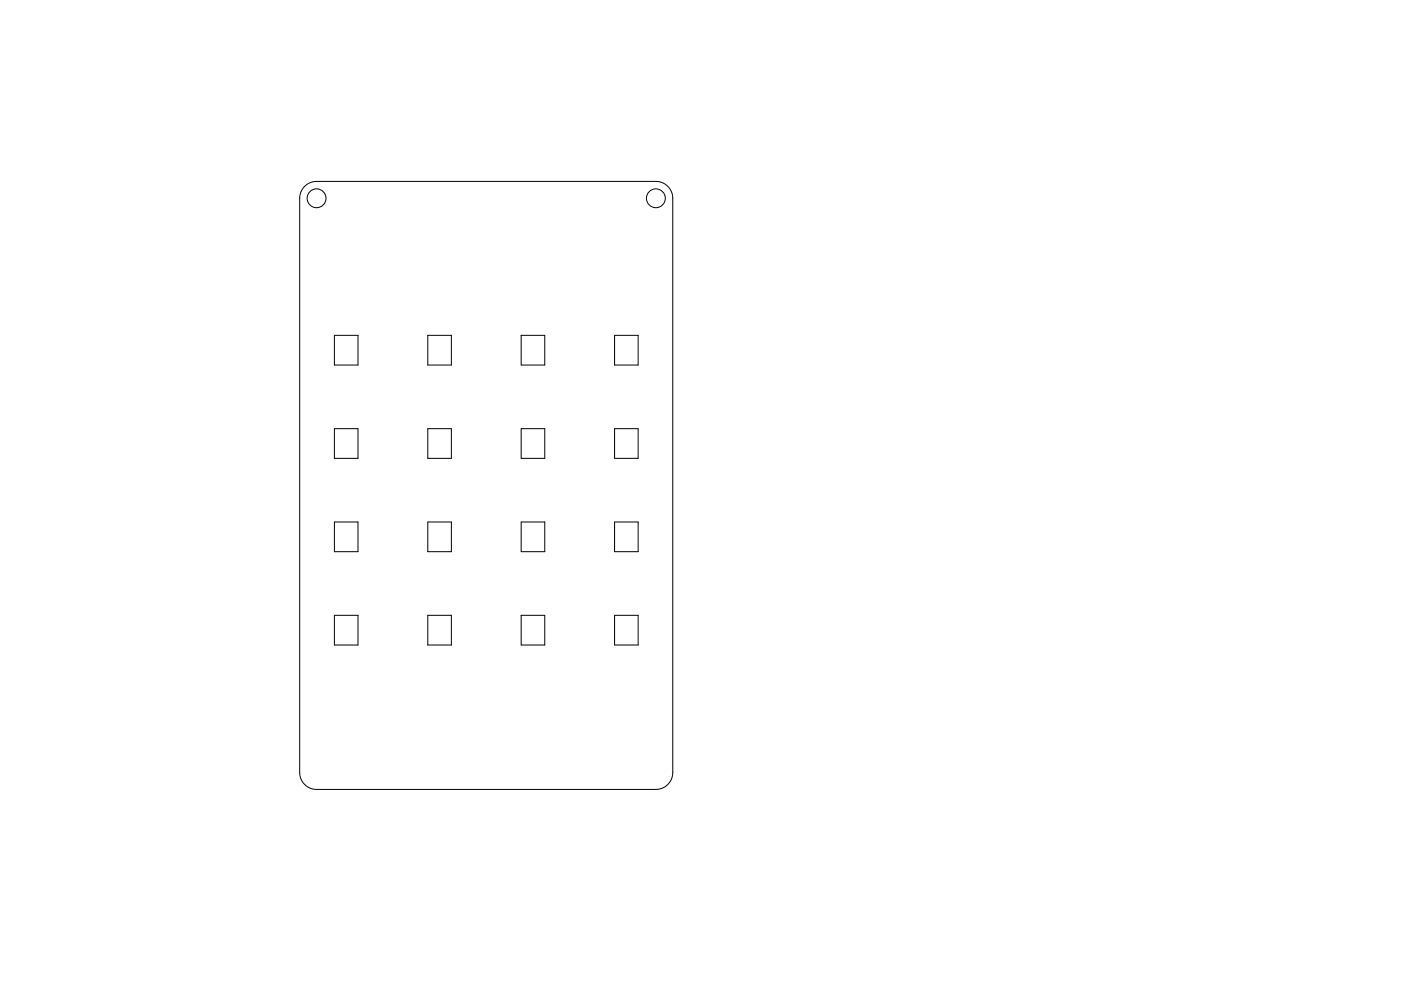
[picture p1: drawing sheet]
<svg xmlns="http://www.w3.org/2000/svg" width="297mm" height="210mm" viewBox="0 0 297 210" stroke-linecap="round" stroke-linejoin="round" font-family="sans-serif">
<g fill="none" stroke="#000" stroke-width=".21">
<path d="M64.6 39.5a3.6 3.6 0 0 1 2.5-1h72a3.6 3.6 0 0 1 3.5 3.6v121.8a3.6 3.6 0 0 1-3.5 3.6h-72a3.6 3.6 0 0 1-3.6-3.6v-121.8a3.6 3.6 0 0 1 1.1-2.6zM70.9 71.1h5v6.3h-5zM90.7 71.1h5v6.3h-5zM110.5 71.1h5v6.3h-5zM130.3 71.1h5v6.3h-5zM70.9 90.9h5v6.3h-5zM90.7 90.9h5v6.3h-5zM110.5 90.9h5v6.3h-5zM130.3 90.9h5v6.3h-5zM70.9 110.7h5v6.3h-5zM90.7 110.7h5v6.3h-5zM110.5 110.7h5v6.3h-5z"/>
<path d="M130.3 110.7h5v6.3h-5zM70.9 130.5h5v6.3h-5zM90.7 130.5h5v6.3h-5zM110.5 130.5h5v6.3h-5zM130.3 130.5h5v6.3h-5z"/>
<circle cx="67.1" cy="42.1" r="2"/>
<circle cx="139.1" cy="42.1" r="2"/>
</g>
</svg>
